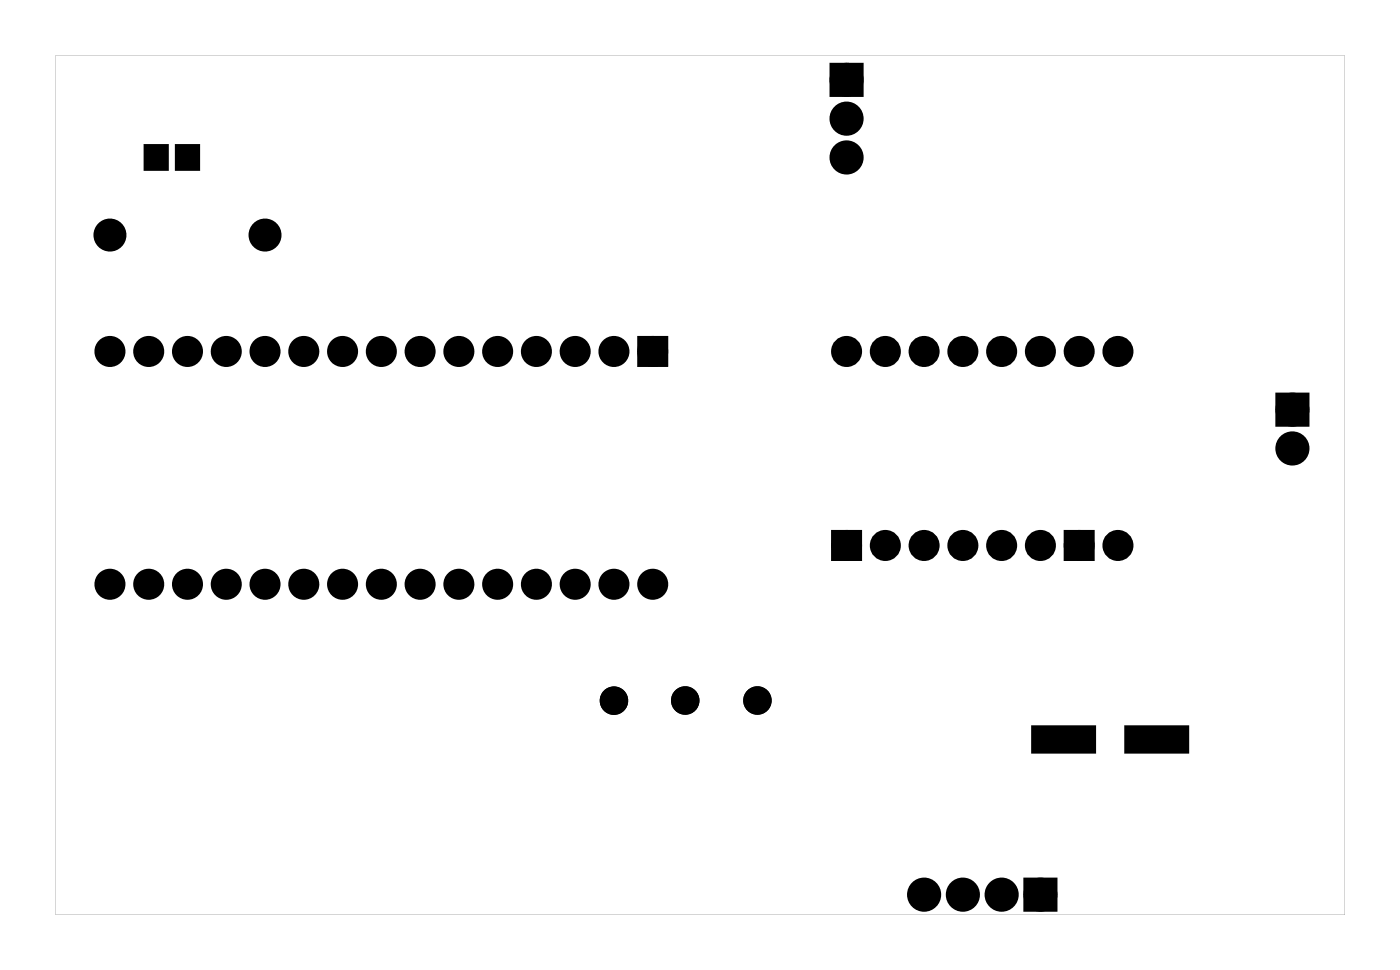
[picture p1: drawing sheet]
<svg xmlns="http://www.w3.org/2000/svg" width="92mm" height="63mm" viewBox="0 0 92 63" stroke-linecap="round" stroke-linejoin="round" font-family="sans-serif">
<g fill="#000">
<path d="M9.5 9.6h1.4v1.5h-1.4zM11.6 9.6h1.4v1.5h-1.4zM54.7 4.5h1.5v1.5h-1.5zM42.1 22.3h1.3v1.4h-1.3zM54.8 35.1h1.3v1.2h-1.3zM70.1 35.1h1.2v1.2h-1.2zM83.9 26.1h1.5v1.5h-1.5zM67.4 57.8h1.5v1.5h-1.5zM67.7 47.6h4v1.6h-4zM73.8 47.6h4v1.6h-4z"/>
<path d="M3.6 3.6h84.5v56.3h-84.5zM3.6 3.6v56.3h84.5v-56.3z"/>
</g>
<g fill="none" stroke="#000" stroke-width=".76" stroke-linecap="butt">
<path d="M54.7 4.5h1.5v1.5h-1.5zM54.8 35.1h1.3v1.2h-1.3zM70.1 35.1h1.2v1.2h-1.2zM83.9 26.1h1.5v1.5h-1.5zM67.4 57.8h1.5v1.5h-1.5z"/>
<circle cx="7.2" cy="15.4" r=".7"/>
<circle cx="17.4" cy="15.4" r=".7"/>
<circle cx="55.5" cy="7.8" r=".74"/>
<circle cx="55.5" cy="5.2" r=".74"/>
<circle cx="55.5" cy="10.3" r=".74"/>
<circle cx="55.5" cy="35.7" r=".64"/>
<circle cx="55.5" cy="23" r=".64"/>
<circle cx="58" cy="23" r=".64"/>
<circle cx="58" cy="35.7" r=".64"/>
<circle cx="60.5" cy="23" r=".64"/>
<circle cx="60.5" cy="35.7" r=".64"/>
<circle cx="63.1" cy="35.7" r=".64"/>
<circle cx="63.1" cy="23" r=".64"/>
<circle cx="65.6" cy="23" r=".64"/>
<circle cx="65.6" cy="35.7" r=".64"/>
<circle cx="68.2" cy="35.7" r=".64"/>
<circle cx="68.2" cy="23" r=".64"/>
<circle cx="70.7" cy="35.7" r=".64"/>
<circle cx="70.7" cy="23" r=".64"/>
<circle cx="73.2" cy="23" r=".64"/>
<circle cx="73.2" cy="35.7" r=".64"/>
<circle cx="84.7" cy="29.4" r=".74"/>
<circle cx="84.7" cy="26.8" r=".74"/>
<circle cx="60.5" cy="58.6" r=".74"/>
<circle cx="63.1" cy="58.6" r=".74"/>
<circle cx="65.6" cy="58.6" r=".74"/>
<circle cx="68.2" cy="58.6" r=".74"/>
</g>
<g fill="#000">
<circle cx="7.2" cy="15.4" r=".7"/>
<circle cx="17.4" cy="15.4" r=".7"/>
<circle cx="55.5" cy="5.2" r=".74"/>
<circle cx="55.5" cy="7.8" r=".74"/>
<circle cx="55.5" cy="10.3" r=".74"/>
<circle cx="7.2" cy="23" r=".67"/>
<circle cx="7.2" cy="38.2" r=".67"/>
<circle cx="9.7" cy="23" r=".67"/>
<circle cx="9.7" cy="38.2" r=".67"/>
<circle cx="12.3" cy="23" r=".67"/>
<circle cx="12.3" cy="38.2" r=".67"/>
<circle cx="14.8" cy="23" r=".67"/>
<circle cx="14.8" cy="38.2" r=".67"/>
<circle cx="17.4" cy="23" r=".67"/>
<circle cx="17.4" cy="38.2" r=".67"/>
<circle cx="19.9" cy="23" r=".67"/>
<circle cx="19.9" cy="38.2" r=".67"/>
<circle cx="22.4" cy="23" r=".67"/>
<circle cx="22.4" cy="38.2" r=".67"/>
<circle cx="25" cy="23" r=".67"/>
<circle cx="25" cy="38.2" r=".67"/>
<circle cx="27.5" cy="23" r=".67"/>
<circle cx="27.5" cy="38.2" r=".67"/>
<circle cx="30.1" cy="23" r=".67"/>
<circle cx="30.1" cy="38.2" r=".67"/>
<circle cx="32.6" cy="23" r=".67"/>
<circle cx="32.6" cy="38.2" r=".67"/>
<circle cx="35.1" cy="23" r=".67"/>
<circle cx="35.1" cy="38.2" r=".67"/>
<circle cx="37.7" cy="23" r=".67"/>
<circle cx="37.7" cy="38.2" r=".67"/>
<circle cx="40.2" cy="23" r=".67"/>
<circle cx="40.2" cy="38.2" r=".67"/>
<circle cx="42.8" cy="23" r=".67"/>
<circle cx="42.8" cy="38.2" r=".67"/>
<circle cx="55.5" cy="35.7" r=".64"/>
<circle cx="55.5" cy="23" r=".64"/>
<circle cx="58" cy="35.7" r=".64"/>
<circle cx="58" cy="23" r=".64"/>
<circle cx="60.5" cy="35.7" r=".64"/>
<circle cx="60.5" cy="23" r=".64"/>
<circle cx="63.1" cy="35.7" r=".64"/>
<circle cx="63.1" cy="23" r=".64"/>
<circle cx="65.6" cy="35.7" r=".64"/>
<circle cx="65.6" cy="23" r=".64"/>
<circle cx="68.2" cy="35.7" r=".64"/>
<circle cx="68.2" cy="23" r=".64"/>
<circle cx="70.7" cy="35.7" r=".64"/>
<circle cx="70.7" cy="23" r=".64"/>
<circle cx="73.2" cy="35.7" r=".64"/>
<circle cx="73.2" cy="23" r=".64"/>
<circle cx="84.7" cy="26.8" r=".74"/>
<circle cx="84.7" cy="29.4" r=".74"/>
<circle cx="40.2" cy="45.9" r=".68"/>
<circle cx="44.9" cy="45.9" r=".68"/>
<circle cx="49.6" cy="45.9" r=".68"/>
<circle cx="60.5" cy="58.6" r=".74"/>
<circle cx="63.1" cy="58.6" r=".74"/>
<circle cx="65.6" cy="58.6" r=".74"/>
<circle cx="68.2" cy="58.6" r=".74"/>
</g>
<g fill="none" stroke="#000" stroke-width=".69" stroke-linecap="butt">
<path d="M42.1 22.3h1.3v1.4h-1.3z"/>
<circle cx="7.2" cy="38.2" r=".67"/>
<circle cx="7.2" cy="23" r=".67"/>
<circle cx="9.7" cy="38.2" r=".67"/>
<circle cx="9.7" cy="23" r=".67"/>
<circle cx="12.3" cy="38.2" r=".67"/>
<circle cx="12.3" cy="23" r=".67"/>
<circle cx="14.8" cy="38.2" r=".67"/>
<circle cx="14.8" cy="23" r=".67"/>
<circle cx="17.4" cy="38.2" r=".67"/>
<circle cx="17.4" cy="23" r=".67"/>
<circle cx="19.9" cy="38.2" r=".67"/>
<circle cx="19.9" cy="23" r=".67"/>
<circle cx="22.4" cy="38.2" r=".67"/>
<circle cx="22.4" cy="23" r=".67"/>
<circle cx="25" cy="38.2" r=".67"/>
<circle cx="25" cy="23" r=".67"/>
<circle cx="27.5" cy="38.2" r=".67"/>
<circle cx="27.5" cy="23" r=".67"/>
<circle cx="30.1" cy="38.2" r=".67"/>
<circle cx="30.1" cy="23" r=".67"/>
<circle cx="32.6" cy="38.2" r=".67"/>
<circle cx="32.6" cy="23" r=".67"/>
<circle cx="35.1" cy="38.2" r=".67"/>
<circle cx="35.1" cy="23" r=".67"/>
<circle cx="37.7" cy="38.2" r=".67"/>
<circle cx="37.7" cy="23" r=".67"/>
<circle cx="40.2" cy="38.2" r=".67"/>
<circle cx="40.2" cy="23" r=".67"/>
<circle cx="42.8" cy="38.2" r=".67"/>
<circle cx="42.8" cy="23" r=".67"/>
</g>
<g fill="none" stroke="#000" stroke-width=".51">
<circle cx="40.2" cy="45.9" r=".68"/>
<circle cx="44.9" cy="45.9" r=".68"/>
<circle cx="49.6" cy="45.9" r=".68"/>
</g>
<path d="M9.5 9.6h1.4v1.5h-1.4zM11.6 9.6h1.4v1.5h-1.4zM67.7 47.6h4v1.6h-4zM73.8 47.6h4v1.6h-4z" fill="none" stroke="#000" stroke-width=".25"/>
</svg>
